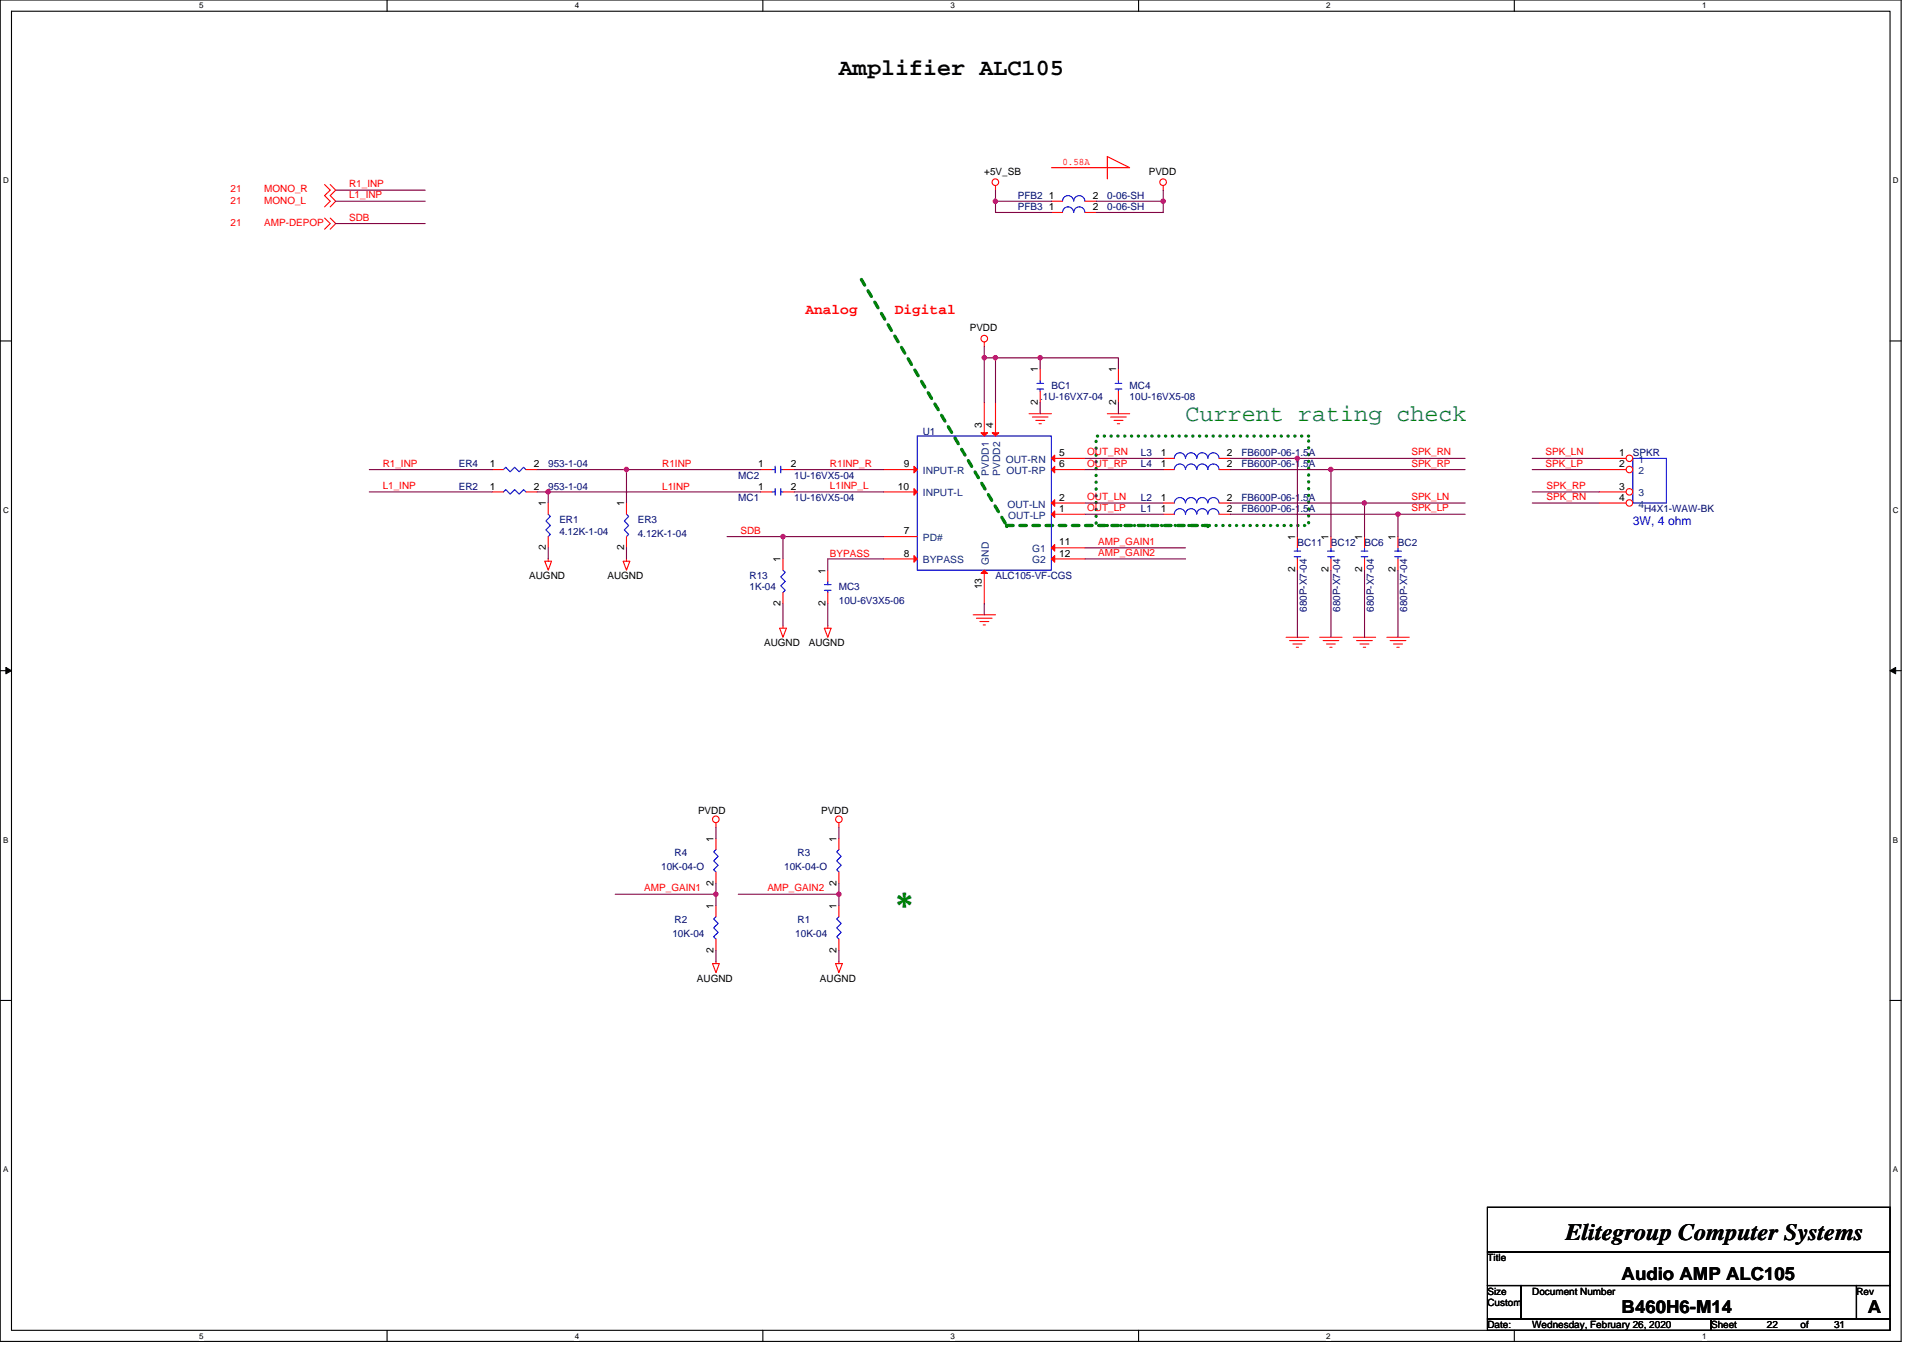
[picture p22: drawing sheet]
<svg xmlns="http://www.w3.org/2000/svg" width="297mm" height="210mm" viewBox="0 0 297 210" stroke-linecap="round" stroke-linejoin="round" font-family="sans-serif">
<defs><g id="words">
<text font-size="6" fill="#008000" x="138.2" y="142.2">*</text>
<g font-size="3.6">
<text x="129.6" y="11.7">Amplifier ALC105</text>
<text x="241.8" y="191.6">Elitegroup Computer Systems</text>
</g>
<text font-size="3.6" fill="#008040" x="183.1" y="65.1">Current rating check</text>
<g font-size="2.8">
<text x="250.5" y="197.7">Audio AMP ALC105</text>
<text x="250.5" y="202.9">B460H6-M14</text>
<text x="288.5" y="202.9">A</text>
</g>
<g font-size="2.2" fill="#f00">
<text x="124.4" y="48.5">Analog</text>
<text x="138.2" y="48.5">Digital</text>
</g>
<text font-size="1.9" fill="#00f" x="252.2" y="81.2">3W, 4 ohm</text>
<g font-size="1.5" fill="#f00">
<text x="35.6" y="29.7">21</text>
<text x="40.8" y="29.7">MONO_R</text>
<text x="53.9" y="28.9">R1_INP</text>
<text x="164.1" y="25.4">0.58A</text>
<text x="35.6" y="34.9">21</text>
<text x="35.6" y="31.5">21</text>
<text x="40.8" y="34.9">AMP-DEPOP</text>
<text x="40.8" y="31.5">MONO_L</text>
<text x="53.9" y="34.2">SDB</text>
<text x="53.9" y="30.6">L1_INP</text>
<text x="167.9" y="70.4">OUT_RN</text>
<text x="218" y="70.4">SPK_RN</text>
<text x="238.7" y="70.4">SPK_LN</text>
<text x="59.1" y="72.1">R1_INP</text>
<text x="59.1" y="75.6">L1_INP</text>
<text x="102.3" y="75.7">L1INP</text>
<text x="102.3" y="72.2">R1INP</text>
<text x="128.2" y="72.1">R1INP_R</text>
<text x="128.2" y="75.6">L1INP_L</text>
<text x="167.9" y="72.1">OUT_RP</text>
<text x="167.9" y="77.3">OUT_LN</text>
<text x="218" y="72.1">SPK_RP</text>
<text x="218" y="77.3">SPK_LN</text>
<text x="238.7" y="72.1">SPK_LP</text>
<text x="238.9" y="77.3">SPK_RN</text>
<text x="238.9" y="75.6">SPK_RP</text>
<text x="114.4" y="82.6">SDB</text>
<text x="167.9" y="79">OUT_LP</text>
<text x="218" y="79">SPK_LP</text>
<text x="128.2" y="86">BYPASS</text>
<text x="169.6" y="84.2">AMP_GAIN1</text>
<text x="169.6" y="85.9">AMP_GAIN2</text>
<text x="99.5" y="137.7">AMP_GAIN1</text>
<text x="118.5" y="137.7">AMP_GAIN2</text>
</g>
<g font-size="1.5">
<text x="152" y="27">+5V_SB</text>
<text x="177.4" y="27">PVDD</text>
<text x="162" y="30.7">1</text>
<text x="162" y="32.5">1</text>
<text x="168.8" y="30.7">2</text>
<text x="168.8" y="32.5">2</text>
<text x="149.8" y="51.1">PVDD</text>
<text x="160.3" y="57.5" transform="rotate(-90 160.3 57.5)">1</text>
<text x="172.4" y="57.5" transform="rotate(-90 172.4 57.5)">1</text>
<text x="160.3" y="62.5" transform="rotate(-90 160.3 62.5)">2</text>
<text x="172.4" y="62.5" transform="rotate(-90 172.4 62.5)">2</text>
<text x="151.7" y="66.2" transform="rotate(-90 151.7 66.2)">3</text>
<text x="153.4" y="66.2" transform="rotate(-90 153.4 66.2)">4</text>
<text x="163.6" y="70.5">5</text>
<text x="179.3" y="70.5">1</text>
<text x="189.5" y="70.5">2</text>
<text x="250.1" y="70.5">1</text>
<text x="75.7" y="75.6">1</text>
<text x="75.7" y="72.2">1</text>
<text x="82.4" y="75.6">2</text>
<text x="82.4" y="72.2">2</text>
<text x="117.1" y="72.2">1</text>
<text x="117.1" y="75.6">1</text>
<text x="122.1" y="72.2">2</text>
<text x="122.1" y="75.6">2</text>
<text x="138.7" y="75.6">10</text>
<text x="139.6" y="72.2">9</text>
<text x="163.6" y="72.2">6</text>
<text x="163.6" y="77.4">2</text>
<text x="179.3" y="77.4">1</text>
<text x="179.3" y="72.2">1</text>
<text x="189.5" y="77.4">2</text>
<text x="189.5" y="72.2">2</text>
<text x="250.1" y="72.2">2</text>
<text x="250.1" y="75.6">3</text>
<text x="250.1" y="77.4">4</text>
<text x="84.3" y="78.3" transform="rotate(-90 84.3 78.3)">1</text>
<text x="96.4" y="78.3" transform="rotate(-90 96.4 78.3)">1</text>
<text x="139.6" y="82.5">7</text>
<text x="163.6" y="79.1">1</text>
<text x="179.3" y="79.1">1</text>
<text x="189.5" y="79.1">2</text>
<text x="200" y="83.4" transform="rotate(-90 200 83.4)">1</text>
<text x="205.2" y="83.4" transform="rotate(-90 205.2 83.4)">1</text>
<text x="210.4" y="83.4" transform="rotate(-90 210.4 83.4)">1</text>
<text x="215.6" y="83.4" transform="rotate(-90 215.6 83.4)">1</text>
<text x="81.7" y="89.5">AUGND</text>
<text x="84.3" y="85" transform="rotate(-90 84.3 85)">2</text>
<text x="93.8" y="89.5">AUGND</text>
<text x="96.4" y="85" transform="rotate(-90 96.4 85)">2</text>
<text x="120.6" y="86.9" transform="rotate(-90 120.6 86.9)">1</text>
<text x="127.5" y="88.6" transform="rotate(-90 127.5 88.6)">1</text>
<text x="139.6" y="86">8</text>
<text x="163.6" y="86">12</text>
<text x="163.6" y="84.3">11</text>
<text x="200" y="88.5" transform="rotate(-90 200 88.5)">2</text>
<text x="205.2" y="88.5" transform="rotate(-90 205.2 88.5)">2</text>
<text x="210.4" y="88.5" transform="rotate(-90 210.4 88.5)">2</text>
<text x="215.6" y="88.5" transform="rotate(-90 215.6 88.5)">2</text>
<text x="120.6" y="93.6" transform="rotate(-90 120.6 93.6)">2</text>
<text x="127.5" y="93.6" transform="rotate(-90 127.5 93.6)">2</text>
<text x="151.7" y="91.1" transform="rotate(-90 151.7 91.1)">13</text>
<text x="118" y="99.9">AUGND</text>
<text x="124.9" y="99.9">AUGND</text>
<text x="107.8" y="125.8">PVDD</text>
<text x="126.8" y="125.8">PVDD</text>
<text x="110.2" y="130.1" transform="rotate(-90 110.2 130.1)">1</text>
<text x="129.2" y="130.1" transform="rotate(-90 129.2 130.1)">1</text>
<text x="110.2" y="136.8" transform="rotate(-90 110.2 136.8)">2</text>
<text x="129.2" y="136.8" transform="rotate(-90 129.2 136.8)">2</text>
<text x="110.2" y="140.4" transform="rotate(-90 110.2 140.4)">1</text>
<text x="129.2" y="140.4" transform="rotate(-90 129.2 140.4)">1</text>
<text x="110.2" y="147.2" transform="rotate(-90 110.2 147.2)">2</text>
<text x="129.2" y="147.2" transform="rotate(-90 129.2 147.2)">2</text>
<text x="107.7" y="151.7">AUGND</text>
<text x="126.7" y="151.7">AUGND</text>
<text x="229.8" y="194.9">Title</text>
<text x="229.8" y="200">Size</text>
<text x="229.8" y="201.8">Custom</text>
<text x="236.7" y="200">Document Number</text>
<text x="286.8" y="200">Rev</text>
<text x="229.8" y="205.2">Date:</text>
<text x="236.7" y="205.2">Wednesday, February 26, 2020</text>
<text x="264.3" y="205.2">Sheet</text>
<text x="272.9" y="205.2">22</text>
<text x="278.1" y="205.2">of</text>
<text x="283.3" y="205.2">31</text>
</g>
<g font-size="1.5" fill="#000080">
<text x="157.2" y="30.8">PFB2</text>
<text x="157.2" y="32.5">PFB3</text>
<text x="171" y="30.8">0-06-SH</text>
<text x="171" y="32.5">0-06-SH</text>
<text x="160.7" y="61.8">.1U-16VX7-04</text>
<text x="162.4" y="60.1">BC1</text>
<text x="174.5" y="60.1">MC4</text>
<text x="174.5" y="61.8">10U-16VX5-08</text>
<text x="142.5" y="67.2">U1</text>
<text x="176.2" y="70.5">L3</text>
<text x="191.8" y="70.5">FB600P-06-1.5A</text>
<text x="252.2" y="70.5">SPKR</text>
<text x="70.9" y="75.7">ER2</text>
<text x="70.9" y="72.2">ER4</text>
<text x="84.7" y="75.7">953-1-04</text>
<text x="84.7" y="72.2">953-1-04</text>
<text x="114" y="74">MC2</text>
<text x="114" y="77.4">MC1</text>
<text x="122.7" y="74">1U-16VX5-04</text>
<text x="122.7" y="77.4">1U-16VX5-04</text>
<text x="176.2" y="77.4">L2</text>
<text x="176.2" y="72.2">L4</text>
<text x="191.8" y="77.4">FB600P-06-1.5A</text>
<text x="191.8" y="72.2">FB600P-06-1.5A</text>
<text x="86.4" y="80.9">ER1</text>
<text x="86.4" y="82.6">4.12K-1-04</text>
<text x="98.5" y="80.9">ER3</text>
<text x="98.5" y="82.9">4.12K-1-04</text>
<text x="176.2" y="79.1">L1</text>
<text x="191.8" y="79.1">FB600P-06-1.5A</text>
<text x="254" y="79.1">H4X1-WAW-BK</text>
<text x="115.8" y="89.5">R13</text>
<text x="153.8" y="89.5">ALC105-VF-CGS</text>
<text x="200.4" y="84.3">BC11</text>
<text x="205.6" y="84.3">BC12</text>
<text x="210.8" y="84.3">BC6</text>
<text x="215.9" y="84.3">BC2</text>
<text x="115.8" y="91.2">1K-04</text>
<text x="129.6" y="91.2">MC3</text>
<text x="129.6" y="93.3">10U-6V3X5-06</text>
<text x="201.8" y="94.5" transform="rotate(-90 201.8 94.5)">680P-X7-04</text>
<text x="207" y="94.5" transform="rotate(-90 207 94.5)">680P-X7-04</text>
<text x="212.2" y="94.5" transform="rotate(-90 212.2 94.5)">680P-X7-04</text>
<text x="217.4" y="94.5" transform="rotate(-90 217.4 94.5)">680P-X7-04</text>
<text x="102.1" y="134.4">10K-04-O</text>
<text x="104.2" y="132.3">R4</text>
<text x="121.1" y="134.4">10K-04-O</text>
<text x="123.2" y="132.3">R3</text>
<text x="104.2" y="142.7">R2</text>
<text x="123.2" y="142.7">R1</text>
<text x="103.9" y="144.8">10K-04</text>
<text x="122.8" y="144.8">10K-04</text>
</g>
<g font-size="1.5" fill="#004080">
<text x="155.4" y="71.5">OUT-RN</text>
<text x="253.1" y="71.5">1</text>
<text x="142.6" y="73.3">INPUT-R</text>
<text x="142.6" y="76.7">INPUT-L</text>
<text x="152.8" y="73.5" transform="rotate(-90 152.8 73.5)">PVDD1</text>
<text x="154.5" y="73.5" transform="rotate(-90 154.5 73.5)">PVDD2</text>
<text x="155.5" y="73.3">OUT-RP</text>
<text x="253.1" y="73.3">2</text>
<text x="253.1" y="76.7">3</text>
<text x="142.6" y="83.6">PD#</text>
<text x="155.6" y="78.4">OUT-LN</text>
<text x="155.7" y="80.2">OUT-LP</text>
<text x="253.1" y="78.4">4</text>
<text x="142.6" y="87.1">BYPASS</text>
<text x="152.8" y="87.2" transform="rotate(-90 152.8 87.2)">GND</text>
<text x="159.4" y="87.1">G2</text>
<text x="159.4" y="85.3">G1</text>
</g>
<g font-size="1.2">
<text x="30.8" y="1.3">5</text>
<text x="88.8" y="1.3">4</text>
<text x="146.8" y="1.3">3</text>
<text x="204.9" y="1.3">2</text>
<text x="262.9" y="1.3">1</text>
<text x=".5" y="28.3">D</text>
<text x="292.4" y="28.3">D</text>
<text x=".5" y="79.2">C</text>
<text x="292.4" y="79.2">C</text>
<text x=".5" y="130.2">B</text>
<text x="292.4" y="130.2">B</text>
<text x=".5" y="181.1">A</text>
<text x="292.4" y="181.1">A</text>
<text x="30.8" y="206.8">5</text>
<text x="88.8" y="206.8">4</text>
<text x="146.8" y="206.8">3</text>
<text x="204.9" y="206.8">2</text>
<text x="262.9" y="206.8">1</text>
</g>
</g></defs>
<path d="M0 0h293.7v207.3h-293.7zM1.8 1.7h290.1v203.8h-290.1z" fill="none" stroke="#000" stroke-width=".17"/>
<g fill="#fff">
<path d="M30.8 .2h.6v1.4h-.6z"/>
<path d="M30.8 205.7h.6v1.4h-.6z"/>
</g>
<path d="M59.8 0v1.7M59.8 205.5v1.8" fill="none" stroke="#000" stroke-width=".17"/>
<g fill="#fff">
<path d="M88.8 .2h.6v1.4h-.6z"/>
<path d="M88.8 205.7h.6v1.4h-.6z"/>
</g>
<path d="M117.8 0v1.7M117.8 205.5v1.8" fill="none" stroke="#000" stroke-width=".17"/>
<g fill="#fff">
<path d="M146.8 .2h.7v1.4h-.7z"/>
<path d="M146.8 205.7h.7v1.4h-.7z"/>
</g>
<path d="M175.9 0v1.7M175.9 205.5v1.8" fill="none" stroke="#000" stroke-width=".17"/>
<g fill="#fff">
<path d="M204.9 .2h.6v1.4h-.6z"/>
<path d="M204.9 205.7h.6v1.4h-.6z"/>
</g>
<path d="M233.9 0v1.7M233.9 205.5v1.8" fill="none" stroke="#000" stroke-width=".17"/>
<g fill="#fff">
<path d="M262.9 .2h.7v1.4h-.7z"/>
<path d="M262.9 205.7h.7v1.4h-.7z"/>
<path d="M.5 27.2h.8v1.4h-.8z"/>
<path d="M292.4 27.2h.8v1.4h-.8z"/>
<path d="M.5 78.1h.8v1.4h-.8z"/>
<path d="M292.4 78.1h.8v1.4h-.8z"/>
</g>
<path d="M0 52.7h1.8M291.9 52.7h1.8" fill="none" stroke="#000" stroke-width=".17"/>
<g fill="#fff">
<path d="M.5 129.1h.8v1.4h-.8z"/>
<path d="M292.4 129.1h.8v1.4h-.8z"/>
</g>
<path d="M0 103.6h1.8M291.9 103.6h1.8" fill="none" stroke="#000" stroke-width=".17"/>
<path d="M.9 103.1l.9 .5-.9 .5zM291.9 103.6l.9-.5v1z" fill="#000" stroke="#000" stroke-width=".15"/>
<g fill="#fff">
<path d="M.5 180h.8v1.4h-.8z"/>
<path d="M292.4 180h.8v1.4h-.8z"/>
</g>
<path d="M0 154.6h1.8M291.9 154.6h1.8M229.8 198.6h5.1v5.2h-5.1zM229.8 186.5h62.1v7h-62.1zM229.8 193.5h62.1v5.1h-62.1zM234.9 198.6h51.9v5.2h-51.9zM286.8 198.6h5.1v5.2h-5.1zM229.8 203.8h34.5v1.7h-34.5zM264.3 203.8h27.6v1.7h-27.6z" fill="none" stroke="#000" stroke-width=".17"/>
<g fill="none" stroke="#f00" stroke-width=".17">
<path d="M50.1 33.7l.9 .8-.9 .9M50.1 28.5l.9 .9-.9 .8 .9 .9-.9 .9M51 33.7l.9 .8-.9 .9M51 28.5l.9 .9-.9 .8 .9 .9-.9 .9M153.8 28.7v.7M162.4 31.1h1.7M162.4 25.9h12.1l-3.5-1.7v3.4M167.6 31.1h1.7M179.7 28.7v.7M152 52.9v.7M159 63.9h3.4M159.5 64.4h2.4"/>
<path d="M160 65h1.4M160.5 65.5h.3M171 63.9h3.5M171.6 64.4h2.4M172.1 65h1.4M172.6 65.5h.3M84.2 86.7h1l-.5 1.4zM84.7 86.4v.3M96.3 86.7h1l-.5 1.4zM96.8 86.4v.3M120.4 97.1h1.1l-.6 1.4zM120.9 96.7v.4"/>
<path d="M120.9 86.4v1.7M120.9 91.5v1.8M127.3 97.1h1.1l-.5 1.4zM127.9 96.7v.4M150.3 95h3.5M150.8 95.5h2.4M151.4 96h1.3M151.9 96.6h.3M198.7 98.5h3.4M199.2 99h2.4M199.7 99.5h1.4M203.9 98.5h3.4"/>
<path d="M204.4 99h2.4M204.9 99.5h1.4M209 98.5h3.5M209.5 99h2.5M210.1 99.5h1.4M214.2 98.5h3.5M214.7 99h2.5M215.3 99.5h1.3M200.2 100h.4M205.4 100h.4M210.6 100h.3M215.8 100h.3"/>
<path d="M110.6 127.1v.7M110.6 129.5v1.8M110.6 134.7v1.8M129.6 127.1v.7M110.1 148.9h1l-.5 1.4zM110.6 148.5v.4M129.1 148.9h1l-.5 1.4zM129.6 148.5v.4"/>
<circle cx="153.7" cy="28.1" r=".51"/>
<circle cx="179.7" cy="28.1" r=".51"/>
<circle cx="152" cy="52.3" r=".51"/>
<circle cx="110.6" cy="126.6" r=".51"/>
<circle cx="129.6" cy="126.6" r=".51"/>
</g>
<path d="M133.1 43.2l22.4 38M155.5 81.2h.1M155.5 81.2h31.1M186.6 81.2h.1" fill="none" stroke="#008000" stroke-width=".51" stroke-dasharray="1 1"/>
<path d="M169.3 67.4h32.8v13.8h-32.8z" fill="none" stroke="#008000" stroke-width=".51" stroke-dasharray="0 1"/>
<path d="M164.1 31.1a.86 .86 0 0 1 .9-.9 .86 .86 0 0 1 .8 .9M165.9 31.1a.86 .86 0 0 1 .8-.9 .86 .86 0 0 1 .9 .9M252.2 70.8h5.2v6.9h-5.2zM120.9 88.1l.4 .3-.7 .7 .7 .7-.7 .7 .7 .7-.4 .3M110.6 131.3l-.4 .3 .7 .7-.7 .7 .7 .7-.7 .7 .4 .3" fill="none" stroke="#00f" stroke-width=".17"/>
<circle cx="251.7" cy="70.8" r=".51" fill="#fff" stroke="#f00" stroke-width=".17"/>
<path d="M247 70.8h4.2" fill="none" stroke="#f00" stroke-width=".17"/>
<circle cx="251.7" cy="72.5" r=".51" fill="#fff" stroke="#f00" stroke-width=".17"/>
<path d="M247 72.6h4.2" fill="none" stroke="#f00" stroke-width=".17"/>
<circle cx="251.7" cy="76" r=".51" fill="#fff" stroke="#f00" stroke-width=".17"/>
<path d="M247 76h4.2" fill="none" stroke="#f00" stroke-width=".17"/>
<circle cx="251.7" cy="77.7" r=".51" fill="#fff" stroke="#f00" stroke-width=".17"/>
<g fill="none" stroke="#f00" stroke-width=".17">
<path d="M162.4 32.8h1.7M167.6 32.8h1.7M160.7 57v1.7M172.8 57v1.7M76 76h1.8M76 72.6h1.8M81.2 76h1.7M81.2 72.6h1.7M84.7 77.7v1.8M96.8 77.7v1.8M117.5 72.6h1.7M117.5 76h1.7"/>
<path d="M120.9 72.6h1.8M120.9 76h1.8M136.5 72.6h5.2M136.5 76h5.2M152 62.2v5.2M153.8 62.2v5.2M160.7 60.5v1.7M162.4 72.6h5.2M162.4 77.7h5.2M162.4 79.5h5.2M162.4 70.8h5.2M172.8 60.5v1.7"/>
<path d="M179.7 70.8h1.7M179.7 79.5h1.7M179.7 77.7h1.7M179.7 72.6h1.7M188.3 70.8h1.7M188.3 79.5h1.7M188.3 77.7h1.7M188.3 72.6h1.7M247 77.7h4.2M84.7 82.9v1.7M96.8 82.9v1.7M127.9 88.1v1.7"/>
<path d="M127.9 91.5v1.8M136.5 82.9h5.2M136.5 86.4h5.2M152 88.1v5.2M162.4 86.4h5.2M162.4 84.6h5.2M200.4 82.9v1.7M200.4 86.4v1.7M205.6 82.9v1.7M205.6 86.4v1.7M210.8 82.9v1.7M210.8 86.4v1.7"/>
<path d="M215.9 82.9v1.7M215.9 86.4v1.7M110.6 139.9v1.7M129.6 139.9v1.7M129.6 129.5v1.8M129.6 134.7v1.8M110.6 145.1v1.7M129.6 145.1v1.7"/>
</g>
<g fill="none" stroke="#00f" stroke-width=".17">
<path d="M164.1 32.8a.86 .86 0 0 1 .9-.8 .86 .86 0 0 1 .8 .8M165.9 32.8a.86 .86 0 0 1 .8-.8 .86 .86 0 0 1 .9 .8M160.2 59.2h1M160.7 58.7v.5M172.3 59.2h1M172.8 58.7v.5M77.8 76l.3-.4 .7 .7 .7-.7 .7 .7 .7-.7 .3 .4M77.8 72.6l.3-.4 .7 .7 .7-.7 .7 .7 .7-.7 .3 .4M84.7 79.5l.3 .3-.7 .7 .7 .7-.7 .7 .7 .7-.3 .3M96.8 79.5l.3 .3-.7 .7 .7 .7-.7 .7 .7 .7-.3 .3M119.2 72.6h.5M119.2 76h.5"/>
<path d="M119.7 72v1.1M119.7 75.5v1M120.6 72.6h.3M120.6 72v1.1M120.6 76h.3M120.6 75.5v1M141.7 67.4h20.7v20.7h-20.7zM160.2 60.1h1M160.7 60.1v.4M172.3 60.1h1M172.8 60.1v.4M181.4 79.4a.86 .86 0 0 1 .9-.8 .86 .86 0 0 1 .8 .8 .87 .87 0 0 1 .9-.8 .87 .87 0 0 1 .8 .8 .86 .86 0 0 1 .9-.8 .86 .86 0 0 1 .9 .8"/>
<path d="M186.6 70.8a.86 .86 0 0 0-.9-.8 .86 .86 0 0 0-.9 .8 .87 .87 0 0 0-.8-.8 .87 .87 0 0 0-.9 .8 .86 .86 0 0 0-.8-.8 .86 .86 0 0 0-.9 .8M186.6 77.7a.86 .86 0 0 0-.9-.8 .86 .86 0 0 0-.9 .8 .87 .87 0 0 0-.8-.8 .87 .87 0 0 0-.9 .8 .86 .86 0 0 0-.8-.8 .86 .86 0 0 0-.9 .8M186.6 72.5a.86 .86 0 0 0-.9-.8 .86 .86 0 0 0-.9 .8 .87 .87 0 0 0-.8-.8 .87 .87 0 0 0-.9 .8 .86 .86 0 0 0-.8-.8 .86 .86 0 0 0-.9 .8M186.6 79.4a.86 .86 0 0 1 .8-.8 .86 .86 0 0 1 .9 .8M188.3 70.8a.86 .86 0 0 0-.9-.8 .86 .86 0 0 0-.8 .8M188.3 77.7a.86 .86 0 0 0-.9-.8 .86 .86 0 0 0-.8 .8M188.3 72.5a.86 .86 0 0 0-.9-.8 .86 .86 0 0 0-.8 .8M127.3 91.2h1.1M127.3 90.3h1.1M127.9 89.8v.5M127.9 91.2v.3M199.9 86h1"/>
<path d="M199.9 85.2h1M200.4 84.6v.6M200.4 86v.4M205.1 86h1M205.1 85.2h1M205.6 84.6v.6M205.6 86v.4M210.2 86h1.1M210.2 85.2h1.1M210.8 84.6v.6M210.8 86v.4M215.4 86h1.1"/>
<path d="M215.4 85.2h1.1M215.9 84.6v.6M215.9 86v.4M129.6 131.3l-.4 .3 .7 .7-.7 .7 .7 .7-.7 .7 .4 .3M110.6 141.6l-.4 .4 .7 .7-.7 .7 .7 .7-.7 .6 .4 .4M129.6 141.6l-.4 .4 .7 .7-.7 .7 .7 .7-.7 .6 .4 .4"/>
</g>
<g fill="#f00" stroke="#f00" stroke-width=".17">
<path d="M141.2 72.1l.5 .5-.5 .5z"/>
<path d="M141.2 75.5l.5 .5-.5 .5z"/>
<path d="M162.4 72.6l.5-.5v1z"/>
<path d="M162.4 77.7l.5-.5v1z"/>
<path d="M141.2 85.9l.5 .5-.5 .5z"/>
<path d="M162.4 79.5l.5-.5v1z"/>
<path d="M151.5 88.6l.5-.5 .5 .5z"/>
<path d="M162.4 86.4l.5-.5v1z"/>
<path d="M162.4 84.6l.5-.5v1.1z"/>
<path d="M162.4 70.8l.5-.5v1z"/>
<path d="M151.5 66.9h1l-.5 .5z"/>
<path d="M153.3 66.9h1l-.5 .5z"/>
</g>
<g fill="none" stroke="#800040" stroke-width=".17">
<path d="M51.9 34.5h13.8M51.9 29.4h13.8M51.9 31.1h13.8M153.8 29.4v1.7M153.8 31.1h8.6M153.8 31.1v1.7h8.6M169.3 31.1h10.4M179.7 31.1v1.7h-10.4M179.7 29.4v1.7M152 55.3h1.8M152 53.6v1.7M152 55.3v6.9"/>
<path d="M153.8 55.3h6.9M153.8 55.3v6.9M160.7 55.3v1.7M160.7 55.3h12.1v1.7M57 72.6h19M57 76h19M82.9 76h1.8M82.9 72.6h13.9v5.1M84.7 76v1.7M84.7 76h32.8M96.8 72.6h20.7M122.7 72.6h13.8"/>
<path d="M122.7 76h13.8M160.7 62.2v1.7M167.6 70.8h12.1M167.6 72.6h12.1M167.6 77.7h12.1M167.6 79.5h12.1M172.8 62.2v1.7M190 70.8h10.4M190 72.6h15.6M190 77.7h20.8M190 79.5h25.9M200.4 70.8h25.9"/>
<path d="M200.4 70.8v12.1M205.6 72.6h20.7M205.6 72.6v10.3M210.8 77.7h15.5M210.8 77.7v5.2M215.9 79.5h10.4M215.9 79.5v3.4M236.7 70.8h10.3M236.7 72.6h10.3M236.7 77.7h10.3M236.7 76h10.3M84.7 84.6v1.8"/>
<path d="M96.8 84.6v1.8M112.3 82.9h8.6M120.9 82.9v3.5M120.9 93.3v3.4M120.9 82.9h15.6M127.9 93.3v3.4M136.5 86.4h-8.6v1.7M152 93.3v1.7M167.6 86.4h15.5M167.6 84.6h15.5M200.4 88.1v10.4M205.6 88.1v10.4"/>
<path d="M210.8 88.1v10.4M215.9 88.1v10.4M95 138.2h15.6M110.6 136.5v1.7M110.6 127.8v1.7M110.6 138.2v1.7M114 138.2h15.6M129.6 136.5v1.7M129.6 127.8v1.7M129.6 138.2v1.7M110.6 146.8v1.7M129.6 146.8v1.7"/>
</g>
<g fill="#f0f" stroke="#f0f" stroke-width=".17">
<circle cx="110.6" cy="138.2" r=".34"/>
<circle cx="153.8" cy="31.1" r=".34"/>
<circle cx="179.7" cy="31.1" r=".34"/>
<circle cx="129.6" cy="138.2" r=".34"/>
<circle cx="84.7" cy="76" r=".34"/>
<circle cx="96.8" cy="72.5" r=".34"/>
<circle cx="120.9" cy="82.9" r=".34"/>
<circle cx="160.7" cy="55.3" r=".34"/>
<circle cx="152" cy="55.3" r=".34"/>
<circle cx="205.6" cy="72.5" r=".34"/>
<circle cx="200.4" cy="70.8" r=".33"/>
<circle cx="210.8" cy="77.7" r=".34"/>
<circle cx="215.9" cy="79.4" r=".33"/>
<circle cx="153.8" cy="55.3" r=".34"/>
</g>
<use href="#words"/>
</svg>
